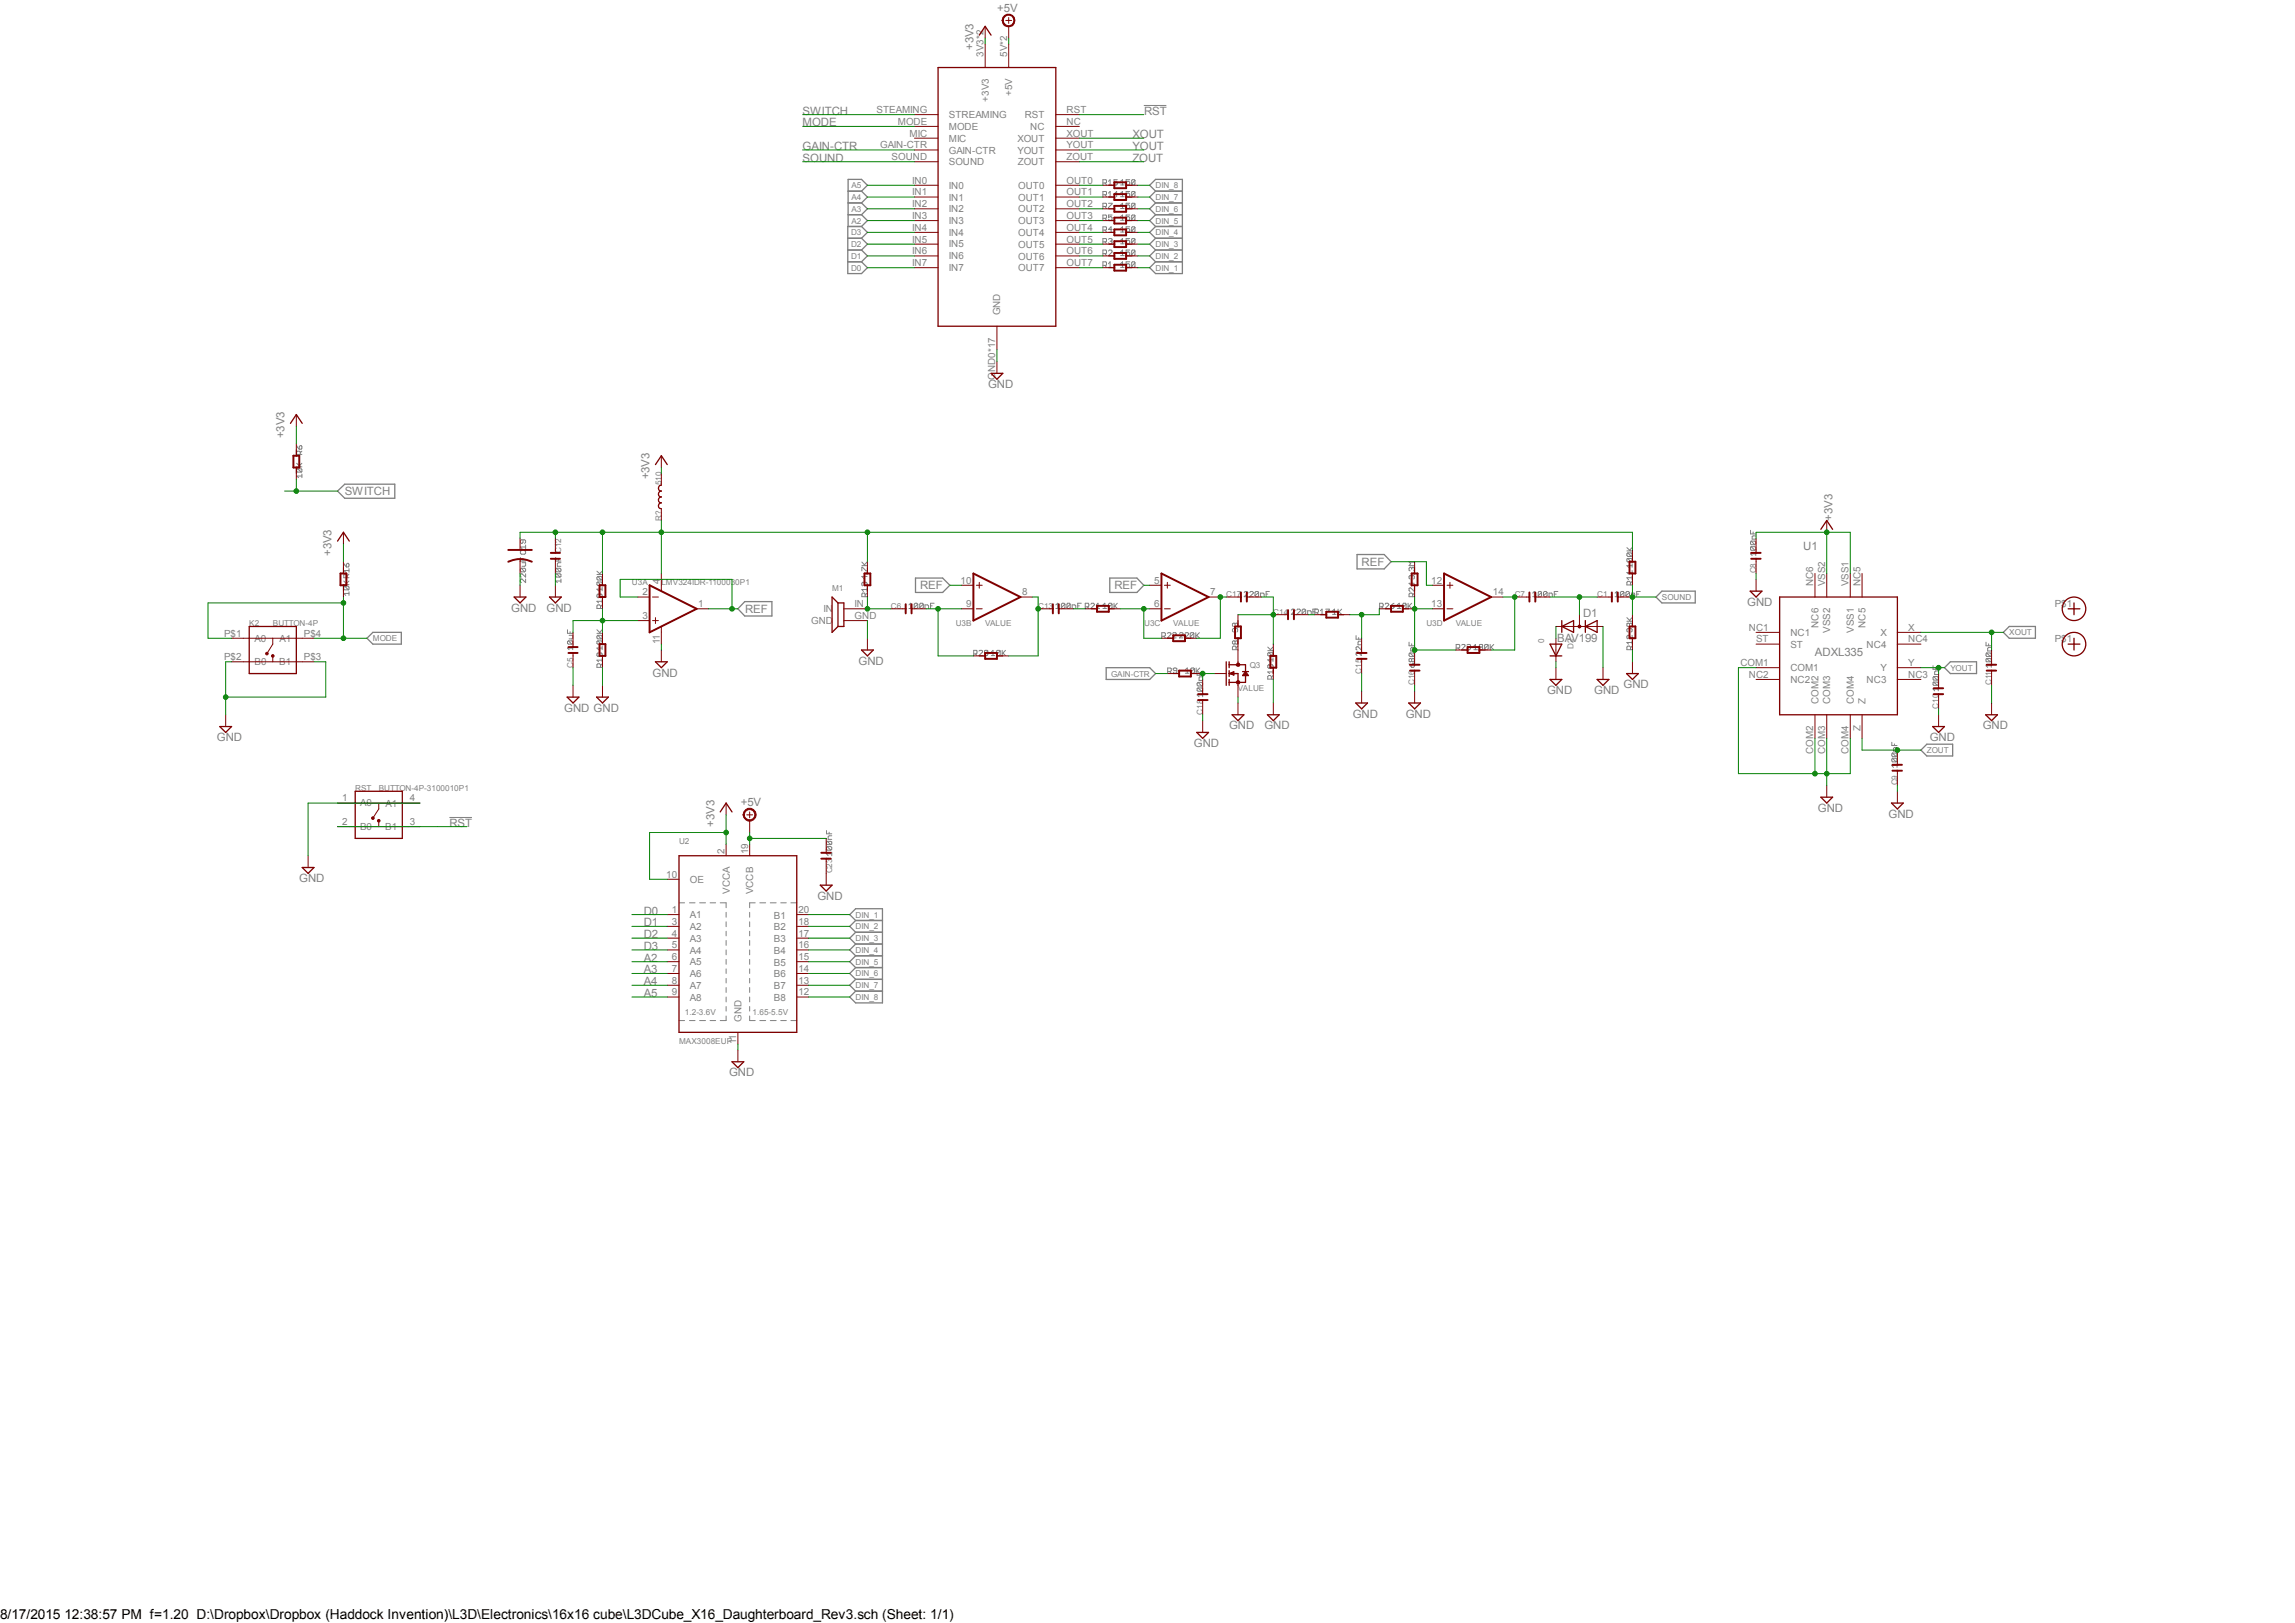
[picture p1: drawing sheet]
<svg xmlns="http://www.w3.org/2000/svg" width="594mm" height="420mm" viewBox="0 0 594 420" stroke-linecap="round" stroke-linejoin="round" font-family="sans-serif">
<defs><g id="words">
<text font-size="3.6" x="0" y="419.1">8/17/2015 12:38:57 PM f=1.20 D:\Dropbox\Dropbox (Haddock Invention)\L3D\Electronics\16x16 cube\L3DCube_X16_Daughterboard_Rev3.sch (Sheet: 1/1)</text>
<g font-size="3" fill="#808080">
<text x="258.1" y="3">+5V</text>
<text x="252" y="12.9" transform="rotate(-90 252 12.9)">+3V3</text>
<text x="207.8" y="29.7">SWITCH</text>
<text x="296.2" y="29.7">RST</text>
<text x="207.8" y="32.7">MODE</text>
<text x="293.1" y="35.8">XOUT</text>
<text x="207.8" y="41.9">SOUND</text>
<text x="207.8" y="38.8">GAIN-CTR</text>
<text x="293.1" y="41.9">ZOUT</text>
<text x="293.1" y="38.8">YOUT</text>
<text x="255.8" y="100.5">GND</text>
<text x="73.7" y="113.4" transform="rotate(-90 73.7 113.4)">+3V3</text>
<text x="168.1" y="124.1" transform="rotate(-90 168.1 124.1)">+3V3</text>
<text x="89.2" y="128.2">SWITCH</text>
<text x="474.4" y="134.7" transform="rotate(-90 474.4 134.7)">+3V3</text>
<text x="85.9" y="143.9" transform="rotate(-90 85.9 143.9)">+3V3</text>
<text x="466.8" y="142.4">U1</text>
<text x="352.5" y="146.4">REF</text>
<text x="238.2" y="152.5">REF</text>
<text x="288.5" y="152.5">REF</text>
<text x="132.3" y="158.4">GND</text>
<text x="141.5" y="158.4">GND</text>
<text x="192.9" y="158.7">REF</text>
<text x="409.8" y="159.8">D1</text>
<text x="452.3" y="156.8">GND</text>
<text x="403.1" y="166.3">BAV199</text>
<text x="222.2" y="172.1">GND</text>
<text x="469.8" y="169.8">ADXL335</text>
<text x="168.9" y="175.1">GND</text>
<text x="400.5" y="179.7">GND</text>
<text x="412.7" y="179.7">GND</text>
<text x="420.3" y="178.2">GND</text>
<text x="146" y="184.3">GND GND</text>
<text x="350.2" y="185.8">GND</text>
<text x="363.9" y="185.8">GND</text>
<text x="56.1" y="191.9">GND</text>
<text x="318.2" y="188.8">GND</text>
<text x="327.3" y="188.8">GND</text>
<text x="499.5" y="191.9">GND</text>
<text x="513.2" y="188.8">GND</text>
<text x="309" y="193.4">GND</text>
<text x="191.8" y="208.7">+5V</text>
<text x="116.3" y="214">RST</text>
<text x="184.9" y="214" transform="rotate(-90 184.9 214)">+3V3</text>
<text x="470.6" y="210.2">GND</text>
<text x="488.9" y="211.7">GND</text>
<text x="77.5" y="228.4">GND</text>
<text x="211.6" y="233">GND</text>
<text x="166.6" y="236.8">D0</text>
<text x="166.6" y="239.8">D1</text>
<text x="166.6" y="242.9">D2</text>
<text x="166.6" y="245.9">D3</text>
<text x="166.6" y="249">A2</text>
<text x="166.6" y="252">A3</text>
<text x="166.6" y="255.1">A4</text>
<text x="166.6" y="258.1">A5</text>
<text x="188.7" y="278.7">GND</text>
</g>
<g font-size="2.5" fill="#808080">
<text x="254.6" y="14.7" transform="rotate(-90 254.6 14.7)">3V3*2</text>
<text x="260.7" y="14.7" transform="rotate(-90 260.7 14.7)">5V*2</text>
<text x="226.9" y="29.3">STEAMING</text>
<text x="255.9" y="26.3" transform="rotate(-90 255.9 26.3)">+3V3</text>
<text x="262" y="24.8" transform="rotate(-90 262 24.8)">+5V</text>
<text x="276.1" y="29.3">RST</text>
<text x="232.4" y="32.3">MODE</text>
<text x="235.5" y="35.3">MIC</text>
<text x="245.6" y="33.7">MODE</text>
<text x="245.6" y="30.6">STREAMING</text>
<text x="265.3" y="30.6">RST</text>
<text x="266.7" y="33.7">NC</text>
<text x="276.1" y="32.3">NC</text>
<text x="276.1" y="35.3">XOUT</text>
<text x="227.8" y="38.4">GAIN-CTR</text>
<text x="230.8" y="41.4">SOUND</text>
<text x="245.6" y="36.7">MIC</text>
<text x="245.6" y="39.8">GAIN-CTR</text>
<text x="263.4" y="36.7">XOUT</text>
<text x="263.4" y="39.8">YOUT</text>
<text x="276.1" y="38.4">YOUT</text>
<text x="276.1" y="41.4">ZOUT</text>
<text x="236.1" y="47.5">IN0</text>
<text x="245.6" y="42.8">SOUND</text>
<text x="263.5" y="42.8">ZOUT</text>
<text x="276.1" y="47.5">OUT0</text>
<text x="236.1" y="50.6">IN1</text>
<text x="236.1" y="53.6">IN2</text>
<text x="245.6" y="48.9">IN0</text>
<text x="245.6" y="51.9">IN1</text>
<text x="263.6" y="48.9">OUT0</text>
<text x="263.6" y="51.9">OUT1</text>
<text x="276.1" y="50.6">OUT1</text>
<text x="276.1" y="53.6">OUT2</text>
<text x="236.1" y="56.7">IN3</text>
<text x="236.1" y="59.7">IN4</text>
<text x="245.6" y="55">IN2</text>
<text x="245.6" y="58">IN3</text>
<text x="263.6" y="55">OUT2</text>
<text x="263.6" y="58">OUT3</text>
<text x="276.1" y="56.7">OUT3</text>
<text x="276.1" y="59.7">OUT4</text>
<text x="236.1" y="62.8">IN5</text>
<text x="236.1" y="65.8">IN6</text>
<text x="245.6" y="61">IN4</text>
<text x="245.6" y="64.1">IN5</text>
<text x="263.6" y="61.1">OUT4</text>
<text x="263.6" y="64.1">OUT5</text>
<text x="276.1" y="62.8">OUT5</text>
<text x="276.1" y="65.8">OUT6</text>
<text x="236.1" y="68.9">IN7</text>
<text x="245.6" y="67.1">IN6</text>
<text x="245.6" y="70.1">IN7</text>
<text x="263.6" y="67.2">OUT6</text>
<text x="263.6" y="70.2">OUT7</text>
<text x="276.1" y="68.9">OUT7</text>
<text x="258.9" y="81.7" transform="rotate(-90 258.9 81.7)">GND</text>
<text x="257.6" y="98.3" transform="rotate(-90 257.6 98.3)">GND0*17</text>
<text x="166.3" y="154.1">2</text>
<text x="170.8" y="151.1" transform="rotate(-90 170.8 151.1)">4</text>
<text x="248.7" y="151.1">10</text>
<text x="264.6" y="154.1">8</text>
<text x="298.8" y="151.1">5</text>
<text x="313.3" y="154.1">7</text>
<text x="370.5" y="151.1">12</text>
<text x="386.4" y="154.1">14</text>
<text x="469.4" y="151.8" transform="rotate(-90 469.4 151.8)">NC6</text>
<text x="472.4" y="151.8" transform="rotate(-90 472.4 151.8)">VSS2</text>
<text x="478.5" y="151.8" transform="rotate(-90 478.5 151.8)">VSS1</text>
<text x="481.6" y="151.8" transform="rotate(-90 481.6 151.8)">NC5</text>
<text x="166.3" y="160.2">3</text>
<text x="180.8" y="157.2">1</text>
<text x="210" y="161.6">GND</text>
<text x="213.2" y="158.5">IN</text>
<text x="221.2" y="157.2">IN</text>
<text x="221.2" y="160.2">GND</text>
<text x="250.1" y="157.2">9</text>
<text x="298.8" y="157.2">6</text>
<text x="370.5" y="157.2">13</text>
<text x="531.9" y="157.2">P$1</text>
<text x="58" y="164.8">P$1</text>
<text x="65.9" y="166.2">A0</text>
<text x="72.4" y="166.2">A1</text>
<text x="78.7" y="164.8">P$4</text>
<text x="170.8" y="166.8" transform="rotate(-90 170.8 166.8)">11</text>
<text x="452.7" y="163.3">NC1</text>
<text x="454.6" y="166.3">ST</text>
<text x="463.5" y="164.6">NC1</text>
<text x="463.5" y="167.7">ST</text>
<text x="470.7" y="162.5" transform="rotate(-90 470.7 162.5)">NC6</text>
<text x="473.8" y="163.8" transform="rotate(-90 473.8 163.8)">VSS2</text>
<text x="479.9" y="163.8" transform="rotate(-90 479.9 163.8)">VSS1</text>
<text x="482.9" y="162.5" transform="rotate(-90 482.9 162.5)">NC5</text>
<text x="483.2" y="167.7">NC4</text>
<text x="486.7" y="164.6">X</text>
<text x="493.9" y="163.3">X</text>
<text x="493.9" y="166.3">NC4</text>
<text x="531.9" y="166.3">P$1</text>
<text x="58" y="170.9">P$2</text>
<text x="65.9" y="172.3">B0</text>
<text x="72.3" y="172.3">B1</text>
<text x="78.7" y="170.9">P$3</text>
<text x="450.5" y="172.4">COM1</text>
<text x="463.5" y="173.8">COM1</text>
<text x="486.7" y="173.8">Y</text>
<text x="493.9" y="172.4">Y</text>
<text x="452.7" y="175.5">NC2</text>
<text x="463.5" y="176.8">NC2</text>
<text x="483.2" y="176.8">NC3</text>
<text x="493.9" y="175.5">NC3</text>
<text x="470.7" y="182.2" transform="rotate(-90 470.7 182.2)">COM2</text>
<text x="473.8" y="182.2" transform="rotate(-90 473.8 182.2)">COM3</text>
<text x="479.9" y="182.2" transform="rotate(-90 479.9 182.2)">COM4</text>
<text x="482.9" y="182.2" transform="rotate(-90 482.9 182.2)">Z</text>
<text x="481.6" y="189.4" transform="rotate(-90 481.6 189.4)">Z</text>
<text x="469.4" y="195.2" transform="rotate(-90 469.4 195.2)">COM2</text>
<text x="472.4" y="195.2" transform="rotate(-90 472.4 195.2)">COM3</text>
<text x="478.5" y="195.2" transform="rotate(-90 478.5 195.2)">COM4</text>
<text x="88.6" y="207.5">1</text>
<text x="93.2" y="208.7">A0</text>
<text x="99.8" y="208.8">A1</text>
<text x="106.1" y="207.5">4</text>
<text x="88.6" y="213.6">2</text>
<text x="93.2" y="214.8">B0</text>
<text x="99.7" y="214.9">B1</text>
<text x="106.1" y="213.6">3</text>
<text x="187.5" y="221.1" transform="rotate(-90 187.5 221.1)">2</text>
<text x="193.6" y="221.1" transform="rotate(-90 193.6 221.1)">19</text>
<text x="172.5" y="227.2">10</text>
<text x="178.6" y="228.6">OE</text>
<text x="188.9" y="231.4" transform="rotate(-90 188.9 231.4)">VCCA</text>
<text x="195" y="231.4" transform="rotate(-90 195 231.4)">VCCB</text>
<text x="173.9" y="236.3">1</text>
<text x="173.9" y="239.4">3</text>
<text x="178.6" y="237.7">A1</text>
<text x="200.3" y="237.8">B1</text>
<text x="206.7" y="236.3">20</text>
<text x="206.7" y="239.4">18</text>
<text x="173.9" y="242.4">4</text>
<text x="173.9" y="245.5">5</text>
<text x="178.6" y="240.7">A2</text>
<text x="178.6" y="243.8">A3</text>
<text x="200.3" y="240.8">B2</text>
<text x="200.3" y="243.9">B3</text>
<text x="206.7" y="242.4">17</text>
<text x="206.7" y="245.5">16</text>
<text x="173.9" y="248.5">6</text>
<text x="173.9" y="251.6">7</text>
<text x="178.6" y="246.8">A4</text>
<text x="178.6" y="249.9">A5</text>
<text x="200.3" y="246.9">B4</text>
<text x="200.3" y="250">B5</text>
<text x="206.7" y="248.5">15</text>
<text x="206.7" y="251.6">14</text>
<text x="173.9" y="254.6">8</text>
<text x="173.9" y="257.7">9</text>
<text x="178.6" y="252.9">A6</text>
<text x="178.6" y="256">A7</text>
<text x="200.3" y="253">B6</text>
<text x="200.3" y="256">B7</text>
<text x="206.7" y="254.6">13</text>
<text x="206.7" y="257.7">12</text>
<text x="178.6" y="259">A8</text>
<text x="200.3" y="259">B8</text>
<text x="191.9" y="264.5" transform="rotate(-90 191.9 264.5)">GND</text>
<text x="190.6" y="270.4" transform="rotate(-90 190.6 270.4)">11</text>
</g>
<g font-size="2.1" fill="#808080">
<text x="220.4" y="51.8">A4</text>
<text x="220.4" y="48.7">A5</text>
<text x="299.1" y="51.8">DIN_7</text>
<text x="299.1" y="48.7">DIN_8</text>
<text x="220.4" y="57.9">A2</text>
<text x="220.4" y="54.8">A3</text>
<text x="299.1" y="57.9">DIN_5</text>
<text x="299.1" y="54.8">DIN_6</text>
<text x="220.3" y="64">D2</text>
<text x="220.3" y="60.9">D3</text>
<text x="299.1" y="64">DIN_3</text>
<text x="299.1" y="60.9">DIN_4</text>
<text x="220.3" y="70.1">D0</text>
<text x="220.3" y="67">D1</text>
<text x="299.1" y="70.1">DIN_1</text>
<text x="299.1" y="67">DIN_2</text>
<text x="171.2" y="125.6" transform="rotate(-90 171.2 125.6)">510</text>
<text x="171.2" y="134.7" transform="rotate(-90 171.2 134.7)">R?</text>
<text x="145.3" y="143.2" transform="rotate(-90 145.3 143.2)">C12</text>
<text x="454.6" y="148.5" transform="rotate(-90 454.6 148.5)">C8</text>
<text x="163.6" y="151.5">U3A</text>
<text x="171.2" y="151.5">LMV324IDR-1100030P1</text>
<text x="215.4" y="153">M1</text>
<text x="317.4" y="154.6">C17</text>
<text x="392.1" y="154.6">C7</text>
<text x="413.4" y="154.6">C1</text>
<text x="430.2" y="155.3">SOUND</text>
<text x="230.6" y="157.6">C6</text>
<text x="268.7" y="157.6">C13</text>
<text x="329.6" y="159.1">C14</text>
<text x="64.5" y="162.2">K2</text>
<text x="70.6" y="162.2">BUTTON-4P</text>
<text x="96.5" y="166">MODE</text>
<text x="247.4" y="162.2">U3B</text>
<text x="255" y="162.2">VALUE</text>
<text x="296.2" y="162.2">U3C</text>
<text x="303.7" y="162.2">VALUE</text>
<text x="369.2" y="162.2">U3D</text>
<text x="376.9" y="162.2">VALUE</text>
<text x="399.7" y="166.4" transform="rotate(-90 399.7 166.4)">0</text>
<text x="407.3" y="167.9" transform="rotate(-90 407.3 167.9)">D2</text>
<text x="520.1" y="164.5">XOUT</text>
<text x="148.3" y="172.8" transform="rotate(-90 148.3 172.8)">C5</text>
<text x="323.5" y="172.8">Q3</text>
<text x="504.9" y="173.6">YOUT</text>
<text x="287.6" y="175.1">GAIN-CTR</text>
<text x="320.5" y="178.9">VALUE</text>
<text x="352.5" y="174.4" transform="rotate(-90 352.5 174.4)">C15</text>
<text x="366.2" y="177.4" transform="rotate(-90 366.2 177.4)">C16</text>
<text x="515.5" y="177.4" transform="rotate(-90 515.5 177.4)">C11</text>
<text x="311.3" y="185" transform="rotate(-90 311.3 185)">C18</text>
<text x="501.8" y="183.5" transform="rotate(-90 501.8 183.5)">C10</text>
<text x="498.8" y="194.9">ZOUT</text>
<text x="491.2" y="203.3" transform="rotate(-90 491.2 203.3)">C9</text>
<text x="91.9" y="204.9">RST</text>
<text x="98" y="204.9">BUTTON-4P-3100010P1</text>
<text x="175.8" y="218.6">U2</text>
<text x="215.4" y="226.1" transform="rotate(-90 215.4 226.1)">C23</text>
<text x="221.5" y="237.5">DIN_1</text>
<text x="221.5" y="240.6">DIN_2</text>
<text x="221.5" y="243.6">DIN_3</text>
<text x="221.5" y="246.7">DIN_4</text>
<text x="221.5" y="249.7">DIN_5</text>
<text x="221.5" y="252.8">DIN_6</text>
<text x="221.5" y="255.8">DIN_7</text>
<text x="177.3" y="262.7">1.2-3.6V</text>
<text x="194.8" y="262.7">1.65-5.5V</text>
<text x="221.5" y="258.9">DIN_8</text>
<text x="175.8" y="270.3">MAX3008EUP</text>
</g>
</g></defs>
<g fill="none" stroke="#808080" stroke-width=".26">
<path d="M296.1 27.3h5.8M285.5 59.6h.8l.1-.7-.1-.2h-.8v1.4M285.5 56.5h.8l.1-.7-.1-.1h-.8v1.3M285.5 53.5h.8l.1-.7-.1-.2h-.8v1.4M285.5 50.4h.8l.1-.7-.1-.1h-.8v1.3M285.5 47.4h.8l.1-.7-.1-.2h-.8v1.4M286 59.6l.4 .5M286 56.5l.4 .5M286 53.5l.4 .5M286 50.4l.4 .5M286 47.4l.4 .5M286.9 52.6h1l-1 1.1v.3"/>
<path d="M286.9 50.9h1M286.9 47.9h1M286.9 46.9l.5-.4v1.4M286.9 50l.5-.4v1.3M287.9 55.7h-1v.6l.5-.2 .5 .2v.5l-.3 .2h-.4l-.3-.2M287.9 59.4h-1l.7-.7v1.4M289.2 46.5h-.8v.7l.4-.3h.3l.1 .3-.1 .7h-.6l-.1-.3M289.2 50.2h-.8l.7-.6v1.3M290.1 46.9l.5-.4v1.4M290.1 50l.5-.4v1.3M290.1 53l.5-.4v1.4M290.1 56.1l.5-.4v1.3"/>
<path d="M290.1 59.1l.5-.4v1.4M290.1 57h.9M290.1 54h.9M290.1 50.9h.9M290.1 47.9h.9M292.4 46.5h-.9v.7l.4-.3 .5 .3v.4l-.2 .3h-.4l-.3-.3M292.4 49.6h-.9v.6l.4-.2 .5 .2v.5l-.2 .2h-.4l-.3-.2M292.4 52.6h-.9v.7l.4-.3 .5 .3v.4l-.2 .3h-.4l-.3-.3M292.4 55.7h-.9v.6l.4-.2 .5 .2v.5l-.2 .2h-.4l-.3-.2M292.4 58.7h-.9v.7l.4-.3 .5 .3v.4l-.2 .3h-.4l-.3-.3M293.8 46.7l-.2-.2-.7 .2v.9M293.8 49.7l-.2-.1-.7 .1v1"/>
<path d="M293.8 52.8l-.2-.2-.7 .2v.9M293.8 55.8l-.2-.1-.7 .1v1M293.8 58.9l-.2-.2-.7 .2v.9M293.8 46.7v.9l-.2 .3h-.5l-.2-.3M293.8 49.7v1l-.2 .2h-.5l-.2-.2M293.8 52.8v.9l-.2 .3h-.5l-.2-.3M293.8 55.8v1l-.2 .2h-.5l-.2-.2M293.8 58.9v.9l-.2 .3h-.5l-.2-.3M293.8 58.9l-.9 .9M293.8 55.8l-.9 1M293.8 52.8l-.9 .9M293.8 49.7l-.9 1"/>
<path d="M293.8 46.7l-.9 .9M285.5 68.7h.8l.1-.2-.1-.7h-.8v1.4M285.5 65.7h.8l.1-.2-.1-.8h-.8v1.5M285.5 62.6h.8l.1-.7-.1-.1h-.8v1.3M286 68.7l.4 .5M286 65.7l.4 .5M286 62.6l.4 .5M286.9 61.9l.3-.1 .7 .1-.3 .5M286.9 65l.3-.3h.4l.3 .3v.2l-1 1h1M286.9 69.2h1M286.9 68.3l.5-.5v1.4M287.4 62.4h.2"/>
<path d="M287.6 62.4l.3 .2-.3 .5h-.4l-.3-.2M290.1 68.3l.5-.5v1.4M290.1 62.2l.5-.4v1.3M290.1 65.2l.5-.5v1.5M290.1 69.2h.9M290.1 66.2h.9M290.1 63.1h.9M290.1 60.1h.9M292.4 64.7h-.9v.8l.4-.3 .5 .3v.4l-.2 .3h-.4l-.3-.3M292.4 67.8h-.9v.7l.4-.2 .5 .2v.5l-.2 .2h-.4l-.3-.2M292.4 61.8h-.9v.6l.4-.2 .5 .2v.5l-.2 .2h-.4l-.3-.2M293.8 68v1l-.2 .2h-.5l-.2-.2"/>
<path d="M293.8 68l-.2-.2h-.5l-.2 .2v1M293.8 61.9l-.2-.1-.7 .1v1M293.8 65l-.2-.3h-.5l-.2 .3v.9M293.8 61.9v1l-.2 .2h-.5l-.2-.2M293.8 65v.9l-.2 .3h-.5l-.2-.3M293.8 68l-.9 1M293.8 65l-.9 .9M293.8 61.9l-.9 1M76.8 119.9l.9 1M76.8 115.4l.7 .9M77.5 115.6l.5-.2 .1 .2-.1 .7h-.5zM77.7 117.6v-.6l-.2-.2-.7 .2v.6h1.3"/>
<path d="M78.1 119.9l-.6 .7M78.1 116.8l-.4 .4M76.8 120.9h1.3M77 121.4h1l.1 .1-.1 .7M77 121.4l-.2 .1v.5l.2 .2h1M77 121.4l1 .8M78.1 123.2h-1.3l.5 .5M78.1 122.7v1M135.4 139.7v.7l-.3 .3-.4-.3v-.4l.3-.3h.8l.3 .3v.4l-.3 .3M453.1 137.3v.9h1.4M453.8 137.7v.5M454.5 138.7l-.9 .2v.7h.9"/>
<path d="M89 151.3h1.3M89 150.4l.9 .9M89 145.8l.7 1M89.2 151.8h1l.1 .2-.1 .7M89.2 151.8l-.2 .2v.5l.2 .2h1M89.2 151.8l1 .9M89.7 146.1l.5-.3 .1 .3-.1 .7h-.5zM89.9 149.6v-.7l-.2-.3h-.5l-.2 .3v.7h1.3M90.3 153.6h-1.3l.5 .5M90.3 147.2v.9M90.3 153.2v.9M90.3 150.4l-.6 .7"/>
<path d="M90.3 148.6l-.4 .5M90.3 147.7h-1.3l.5 .4M134.7 144.3v.9h1.4M135 147.1l-.3 .3v.4l.3 .2h.8M135 147.1h.8l.3 .3v.4l-.3 .2M135 142.5l-.3 .3v.4l.3 .3h.8l.3-.3v-.4l-.3-.3M135 147.1l.8 .9M135.1 145.7h1v.7l-1 .2M135.4 144.7v.5M136.1 148.5v.9l-1-.9-.4 .2v.5l.3 .2M136.1 141.1v.9M136.1 149.9v.9l-1-.9-.4 .3v.4l.3 .2"/>
<path d="M136.1 141.6h-1.4l.4 .4M143.8 144.3v.9h1.4M144.1 148.5l1.1 .2v.5l-.3 .2M144.1 147.1h.8l.3 .3v.4l-.3 .2M144.1 148.5l-.3 .2v.5l1.1 .2M144.1 147.1l-.3 .3v.4l.3 .2h.8M144.1 148.5l.8 .9M144.1 147.1l.8 .9M144.5 144.7v.5M145.2 150.4h-1.4l.5 .4M145.2 149.9v.9M145.2 145.7h-.7l-.2 .2v.7h.9"/>
<path d="M154.5 148.7h1.4M154.5 147.9l.9 .8M154.8 149.2h.8l.3 .3v.4l-.3 .3M154.8 150.7l1.1 .1v.5l-.3 .3M154.8 150.7l-.3 .1v.5l.3 .3h.8M154.8 149.2l-.3 .3v.4l.3 .3h.8M154.8 150.7l.8 .9M154.8 149.2l.8 1M155.2 154.1l-.3-.3-.4 .3v.4l.3 .2 .4-.2M155.2 154.1l.2-.3 .5 .3v.4l-.3 .2-.4-.2M155.2 154.1v.4M155.4 157.5v-.7l-.2-.2h-.4l-.3 .2v.7h1.4"/>
<path d="M155.9 152.5h-1.4l.4 .5M155.9 152v1M155.9 155.2v.9M155.9 147.9l-.7 .6M155.9 156.6l-.5 .5M155.9 155.7h-1.4l.4 .4M223.1 146.4h1.4M223.1 147.8v-.9l1.1 .9h.3M223.1 145.5l.8 .9M223.8 149v.9l-.7-.7h1.4M223.8 151v.3M223.8 151l.1-.3 .6 .3v.4l-.3 .3"/>
<path d="M223.8 151l-.5-.3-.2 .3 .2 .7M223.9 154.5l-.1-1h-.5l-.2 1h1.4M224.2 148.3h.3v.2h-.3zM224.5 152.2v.9M224.5 145.5l-.7 .7M224.5 153.5l-.6 .6M224.5 152.6h-1.4l.4 .5M235.3 156.6l.4-.4v1.3M235.3 157.5h.8M237.6 156.4v.9l-.3 .2h-.4l-.3-.2M237.6 156.4l-.3-.2h-.4l-.3 .2v.9M237.6 156.4l-1 .9"/>
<path d="M239 156.4v.9l-.2 .2h-.5l-.2-.2M239 156.4l-.2-.2h-.5l-.2 1.1M239 156.4l-.9 .9M239.4 157.5v-.9h.7l.3 .2v.7M240.9 156.8h.4M241.8 156.2h-.9v1.3M273.3 157.5h.9M273.3 156.6l.5-.4v1.3M275.7 156.4v.9l-.3 .2h-.4l-.3-.2M275.7 156.4l-.3-.2h-.4l-.3 .2v.9M275.7 156.4l-1 .9M277 156.4l-.1 1.1h-.5l-.2-.2"/>
<path d="M277 156.4l-.1-.2h-.5l-.2 1.1M277 156.4l-.8 .9M277.5 157.5v-.9h.7l.3 .2v.7M279 156.8h.4M279.9 156.2h-.9v1.3M280.9 157.1h.8l.2-.3-.2-.6h-.8v1.3M281.4 157.1l.5 .4M282.4 156.4l.2-.2h.4l.3 .2-.9 1.1h.9M283.8 157.5h.8M283.8 156.6l.4-.4v1.3M285.5 157.5h.9M285.5 156.6l.5-.4v1.3"/>
<path d="M287.9 156.4v.9l-.3 .2h-.4l-.3-.2M287.9 156.4l-.3-.2h-.4l-.3 .2v.9M287.9 156.4l-1 .9M288.4 156.2v1.3M288.5 156.8l.7 .7M289.2 156.2l-.8 .9M322.1 153.4l.2-.3h.4l.3 .3-.9 1.1h.9M323.5 153.4l.3-.3h.4l.2 .3-.9 1.1h.9M325.8 153.4l-.2 1.1h-.5l-.2-.3M325.8 153.4l-.2-.3h-.5l-.2 .3v.8M325.8 153.4l-.9 .8M326.3 154.5v-1h.7l.2 .3v.7"/>
<path d="M327.7 153.8h.5M328.6 153.1h-.9v1.4M334.3 157.9l.2-.2h.4l.3 .2-.9 1.1h.9M335.7 157.9l.2-.2h.5l.2 .2-.9 1.1h.9M338 157.9v.9l-.3 .2h-.4l-.2-.2M338 157.9l-.3-.2h-.4l-.2 .2v.9M338 157.9l-.9 .9M338.5 159v-.9h.7l.2 .3v.6M339.9 158.4h.5M340.4 158.6h.6l.3-.2v-.5l-.3-.2h-1.1v1.3M340.4 157.7v1.3M340.9 158.6l.4 .4"/>
<path d="M341.8 159h.9M341.8 158.1l.4-.4v1.3M343.2 157.7h.9v.2l-.9 .9v.2M344.9 159h1M344.9 158.1l.5-.4v1.3M346.4 157.7v1.3M346.5 158.4l.8 .6M347.3 157.7l-.9 .9M357.1 157.1h.7l.3-.3v-.4l-.3-.2h-.7v1.3M357.6 157.1l.5 .4M358.6 156.4l.1-.2h.5l.3 .2-.9 1.1h.9M359.9 156.8h.7l.2 .5-.2 .2h-.4l-.3-.2z"/>
<path d="M360.8 156.2l-.9 .6M361.7 157.5h.9M361.7 156.6l.5-.4v1.3M364 156.4l-.2 1.1h-.5l-.2-.2M364 156.4l-.2-.2h-.5l-.2 1.1M364 156.4l-.9 .9M364.5 156.2v1.3M364.7 156.8l.7 .7M365.4 147.1l-.2-.2-.5 .2v.5l.3 .2M365.4 147.1l.5-.2 .2 .2-.2 .7M365.4 149.2l-.2-.2-.5 .2v.4l.3 .3M365.4 149.2l.5-.2 .2 .2-.2 .7"/>
<path d="M365.4 147.1v.3M365.4 149.2v.3M365.4 150.7v1l-.7-.7h1.4M365.4 156.2l-.9 .9M365.7 154.5v-.7l-.3-.3h-.4l-.3 .3v.7h1.4M365.9 148.3h.2v.2h-.2zM366.1 145.5h-1.4l.5 .4-.5 .5h1.4M366.1 152.2v.9l-.9-.9-.5 .2v.5l.3 .2M366.1 153.5l-.4 .6M396.7 153.5l.5-.4v1.4M396.7 154.5h1M399 153.4l-.1 1.1h-.5l-.2-.3"/>
<path d="M399 153.4l-.1-.3h-.5l-.2 1.1M399 153.4l-.8 .8M400.5 153.4v.8l-.3 .3h-.4l-.3-.3M400.5 153.4l-.3-.3h-.4l-.3 .3v.8M400.5 153.4l-1 .8M401 154.5v-1h.7l.1 1M402.3 153.8h.5M403.3 153.1h-1v1.4M418.1 154.5h.9M418.1 153.5l.4-.4v1.4M420.4 153.4l-.2 1.1h-.5l-.3-.3M420.4 153.4l-.2-.3h-.5l-.3 .3v.8"/>
<path d="M420.4 153.4l-1 .8M421.1 142.6h1.4M421.1 141.8l1 .8M421.1 159.9l1 .9M421.4 143.1h.8l.3 .3v.4l-.3 .3M421.4 144.6l1.1 .1v.5l-.3 .3M421.4 144.6l-.3 .1v.5l.3 .3h.8M421.4 143.1l-.3 .3v.4l.3 .3h.8M421.4 144.6l.8 .9M421.4 143.1l.8 1M421.8 153.4v.8l-.2 .3h-.5l-.2-.3M421.8 153.4l-.2-.3h-.5l-.2 .3v.8"/>
<path d="M421.8 153.4l-.9 .8M422.1 151.4v-.7l-.3-.2h-.4l-.3 .2v.7h1.4M422.3 154.5v-1h.7l.2 1M422.5 146.4h-1.4l.5 .5M422.5 145.9v1M422.5 147.7v.9M422.5 149.1v1M422.5 141.8l-.7 .7M422.5 159.9l-.7 .7M422.5 150.5l-.4 .5M422.5 149.6h-1.4l.5 .5M422.5 148.2h-1.4l.5 .4"/>
<path d="M423.7 153.8h.5M424.6 153.1h-.9v1.4M453.3 140.1h.9l.3 .2v.5l-.3 .2M453.3 141.5h.9l.3 .2v.5l-.3 .3M453.3 141.5l-.2 .2 .2 .8h.9M453.3 140.1l-.2 .2 .2 .7h.9M453.3 141.5l.9 1M453.3 140.1l.9 .9M454.5 143.4h-1.4l.5 .4M454.5 142.9v.9M146.9 163v1h1.4M147.2 165.9l-.3 .2v.5l1.1 .2"/>
<path d="M147.2 165.9l1.1 .2v.5l-.3 .2M147.2 165.9l.8 .9M147.3 164.5h1v.6l-.3 .3h-.7M147.6 163.5v.5M148.3 167.8h-1.4l.4 .4M148.3 167.3v.9M154.5 164h1.4M154.5 163l.9 1M154.8 164.5h.8l.3 .2v.4l-.3 .3M154.8 165.9l1.1 .2v.5l-.3 .2M154.8 164.5l-.3 .2v.4l.3 .3h.8M154.8 165.9l-.3 .2v.5l1.1 .2"/>
<path d="M154.8 165.9l.8 .9M154.8 164.5l.8 .9M155.2 169v.7l-.3 .3-.4-.3v-.4l.3-.3h.8l.3 .3v.4l-.3 .3M155.4 172.8v-.7l-.2-.3h-.4l-.3 .3v.7h1.4M155.9 167.3v.9M155.9 170.5v.8M155.9 167.8h-1.4l.4 .4M155.9 163l-.7 .8M155.9 171.8l-.5 .5M155.9 170.9h-1.4l.4 .4M252.1 169.3h.6l.2-.3-.2-.6h-.6v1.3M252.5 169.3l.4 .4"/>
<path d="M253.4 168.5l.3-.1 .6 .1v.3l-.9 .9h.9M255.7 168.5v1l-.2 .2h-.5l-.2-.2M255.7 168.5l-.2-.1-.7 .1v1M255.7 168.5l-.9 1M256.6 168.8l.4-.4v1.3M256.6 169.7h.9M258.9 168.5v1l-.2 .2h-.5l-.2-.2M258.9 168.5l-.2-.1-.7 .1v1M258.9 168.5l-.9 1M259.4 168.4v1.3M259.6 169l.7 .7M260.3 168.4l-.9 .9"/>
<path d="M300.7 164.7h.7l.3-.2v-.5l-1-.2v1.3M301.2 164.7l.5 .4M302.2 164l.2-.2 .7 .2v.2l-.9 .9h.9M302.3 173.9h.6l.3-.3v-.5l-.9-.2v1.4M302.8 173.9l.4 .4M303.5 164l.3-.2 .7 .2v.2l-1 .9h1M304.6 173.6h-.6l-.3-.2v-.3l.3-.2 .6 .2v.9l-.2 .3h-.4l-.3-.3M305.3 164l.3-.2 .6 .2v.2l-.9 .9h.9M306.7 164l.3-.2 .7 .2v.2l-1 .9h1M306.8 173.4l.5-.5v1.4M306.8 174.3h1M309 164v.9l-.1 .2h-.5l-.3-.2"/>
<path d="M309 164l-.1-.2-.8 .2v.9M309 164l-.9 .9M309.2 173.1v.9l-.3 .3h-.4l-.2-.3M309.2 173.1l-.3-.2-.6 .2v.9M309.2 173.1l-.9 .9M309.5 163.8v1.3M309.6 172.9v1.4M309.8 164.5l.7 .6M309.9 173.6l.7 .7v.5M309.9 173.9v.9h1.4M310.1 176.7h1l.2 .2v.4l-.2 .3M310.1 178.1h1l.2 .2v.5l-.2 .1"/>
<path d="M310.1 178.1l-.2 .2v.5l.2 .1h1M310.1 176.7l-.2 .2v.4l.2 .3h1M310.1 178.1l1 .8M310.1 176.7l1 .9M310.5 163.8l-1 .9M310.6 172.9l-1 1M311.3 179.9h-1.4l.5 .5M311.3 179.5v.9M311.3 175.2h-.7l-.2 .3v.6h.9M319.7 162.9l-.2-.2-.5 .2v.5l.3 .2M319.7 162.9l.5-.2 .2 .2-.2 .7M319.7 161.5l-.2-.2-.5 .2v.5l.3 .2"/>
<path d="M319.7 161.5l.3-.2 .4 .2-.2 .7M319.7 166.1l-.2-.2-.5 .2v.5l.3 .2 .4-.2M319.7 166.1l.3-.2 .4 .2-.2 .7-.5-.2M319.7 161.5v.3M319.7 162.9v.3M319.7 166.1v.5M320 168.2v-.7l-.3-.2h-.4l-.3 .2v.7h1.4M320.4 167.3l-.4 .5M328.2 168.4h1.3M328.2 167.5l.9 .9M328.4 169h1l.1 .1-.1 .7M328.4 172.1h1l.1 .2-.1 .7"/>
<path d="M328.4 169l-.2 .1v.5l.2 .2h1M328.4 172.1l-.2 .2v.5l.2 .2h1M328.4 169l1 .8M328.4 172.1l1 .9M329.1 175.8v-.7l-.3-.2h-.4l-.2 .2v.7h1.3M329.5 170.8h-1.3l.5 .4M329.5 170.3v.9M329.5 173.5v.9M329.5 167.5l-.7 .7M329.5 174.9l-.4 .5M329.5 173.9h-1.3l.5 .5M351 164.5v1h1.4"/>
<path d="M351.7 165.1v.4M352.4 167.4v.9l-.9-.9-.5 .2v.5l.3 .2M352.4 168.8v.9l-.9-.9-.5 .2v.5l.3 .2M352.4 166h-.7l-.2 .2v.7h.9M364.7 166.2v1h1.4M364.7 171.8l.7 1M365 169l-.3 .3v.4l.3 .3h.9M365 169h.9l.2 .3-.2 .7M365 169l.9 1M365.4 170.6l-.2-.1-.5 .1v.6l.3 .1 .4-.1M365.4 170.6l.3-.1 .4 .1-.2 .7-.5-.1M365.4 166.7v.5"/>
<path d="M365.4 170.6v.6M365.4 172.1l.5-.3 .2 .3-.2 .7h-.5zM366.1 168.5l-.2-.9h-.5l-.2 .3v.6h1.4M376.9 167.8h.7l.3-.3v-.5l-1-.2v1.4M377.4 167.8l.5 .4M378.4 167l.1-.2 .7 .2v.3l-.8 .9h.8M379.7 167l.3-.2 .7 .2-.3 .5M380.2 167.5h.2M380.4 167.5l.3 .3-.3 .4h-.4l-.3-.3M381.5 167.3l.4-.5v1.4M381.5 168.2h.9M383.1 167.5l-.2 .3 .2 .4h.5l.2-.3-.2-.4"/>
<path d="M383.1 167.5l-.2-.2 .2-.5 .7 .2-.2 .5M383.1 167.5h.5M385.2 167v.9l-.2 .3h-.4l-.3-.3M385.2 167l-.2-.2-.7 .2v.9M385.2 167l-.9 .9M385.7 166.8v1.4M385.9 167.5l.8 .7M386.7 166.8l-1 1M421.1 160.8h1.4M421.8 161.5l.3-.2 .4 .2v.5l-.3 .2M421.8 162.9l.3-.2 .4 .2v.5l-.3 .2M421.8 161.5l-.2-.2-.5 .2v.5l.3 .2"/>
<path d="M421.8 162.9l-.2-.2-.5 .2v.5l.3 .2M421.8 161.5v.3M421.8 162.9v.3M422.1 168.2v-.7l-.3-.2h-.4l-.3 .2v.7h1.4M422.5 164.5v.9l-.9-.9-.5 .2v.4l.3 .3M422.5 165.9v.9M422.5 167.3l-.4 .5M422.5 166.3h-1.4l.5 .5M500.4 172.3v1h1.3M500.5 175.1h1l.2 .3v.4l-.2 .3M500.5 176.6h1l.2 .1v.5l-.2 .2M500.5 176.6l-.1 .1 .1 .7h1"/>
<path d="M500.5 175.1l-.1 .3 .1 .7h1M500.5 176.6l1 .8M500.5 175.1l1 1M501.1 172.8v.5M501.7 178.4h-1.3l.4 .5M501.7 177.9v1M501.7 173.7h-.6l-.3 .2v.7h.9M514.1 166.2v1h1.4M514.3 169h.9l.3 .3v.4l-.3 .3M514.3 170.5h.9l.3 .1v.6l-.3 .1M514.3 170.5l-.2 .1 .2 .7h.9M514.3 169l-.2 .3 .2 .7h.9"/>
<path d="M514.3 170.5l.9 .8M514.3 169l.9 1M514.8 166.7v.5M515.5 172.3h-1.4l.4 .5M515.5 171.8v1M515.5 167.6h-.7l-.3 .3v.6h1M489.7 192.2v.8h1.4M489.9 194.9h.9l.3 .3v.4l-.3 .3M489.9 196.3h.9l.3 .3v.4l-.3 .2M489.9 196.3l-.2 .3 .2 .6h.9M489.9 194.9l-.2 .3 .2 .7h.9M489.9 196.3l.9 .9"/>
<path d="M489.9 194.9l.9 1M490.4 192.6v.4M491.1 198.2h-1.4l.4 .5M491.1 197.7v1M491.1 193.5h-.7l-.3 .3v.6h1M116.3 211.6h5.9M214 215v.9h1.3M214.1 217.8h1l.2 .2v.5l-.2 .2M214.1 219.2h1l.2 .2v.4l-.2 .3M214.1 219.2l-.1 .2 .1 .7h1M214.1 217.8l-.1 .2 .1 .7h1M214.1 219.2l1 .9"/>
<path d="M214.1 217.8l1 .9M214.6 215.4v.5M215.3 216.4h-.7l-.2 .2v.7h.9M175.8 233.7h1.4M178.5 233.7h1.4M181.1 233.7h1.5M183.8 233.7h1.5M186.4 233.7h1.6v1.3M188 236.2v1.2M188 238.6v1.3M194.1 236.2v1.2M194.1 238.6v1.3"/>
<path d="M195.5 233.7h-1.4v1.3M196.7 233.7h1.5M199.4 233.7h1.5M202.1 233.7h1.4M204.7 233.7h1.5M215.3 221h-1.3l.4 .5M215.3 220.6v.9M188 241.1v1.2M188 243.5v1.2M188 245.9v1.3M188 248.4v1.2M188 250.8v1.2"/>
<path d="M188 253.3v1.2M188 255.7v1.2M188 258.1v1.3M194.1 241.1v1.2M194.1 243.5v1.2M194.1 245.9v1.3M194.1 248.4v1.2M194.1 250.8v1.2M194.1 253.3v1.2M194.1 255.7v1.2M194.1 258.1v1.3M175.8 264.2h1.4"/>
<path d="M178.5 264.2h1.4M181.1 264.2h1.5M183.8 264.2h1.5M188 263v1.2h-1.6M188 260.6v1.1M194.1 263v1.2h1.4M194.1 260.6v1.1M196.7 264.2h1.5M199.4 264.2h1.5M202.1 264.2h1.4M204.7 264.2h1.5"/>
</g>
<g fill="none" stroke="#808080" stroke-width=".34">
<path d="M219.5 55.6h3.5M219.5 52.5h3.5M219.5 49.5h3.5M223 58.6h-3.5v12.2h3.5l1.5-1.5-1.5-1.5M223 49.5l1.5-1.5-1.5-1.6h-3.5v12.2M223 58.6l1.5 1.6-1.5 1.5M223 55.6l1.5 1.5-1.5 1.5M223 52.5l1.5 1.6-1.5 1.5M223 49.5l1.5 1.5-1.5 1.5M299.1 49.5l-1.5-1.5 1.5-1.6h7v24.4h-7l-1.5-1.5 1.5-1.5M299.1 58.6l-1.5 1.6 1.5 1.5M299.1 58.6h7"/>
<path d="M299.1 55.6l-1.5 1.5 1.5 1.5M299.1 55.6h7M299.1 52.5l-1.5 1.6 1.5 1.5M299.1 52.5h7M299.1 49.5l-1.5 1.5 1.5 1.5M299.1 49.5h7M219.5 67.8h3.5M219.5 64.7h3.5M219.5 61.7h3.5M223 64.7l1.5 1.6-1.5 1.5M223 61.7l1.5 1.5-1.5 1.5M299.1 67.8h7"/>
<path d="M299.1 64.7h7M299.1 64.7l-1.5 1.6 1.5 1.5M299.1 61.7l-1.5 1.5 1.5 1.5M299.1 61.7h7M87.4 127.1l1.8-1.8h13v3.7h-13zM192.8 155.7h7v3.8h-7l-1.8-1.9zM237 149.6h7l1.9 1.9-1.9 1.9h-7zM287.3 149.6h7l1.8 1.9-1.8 1.9h-7zM351.3 143.6h7l1.8 1.8-1.8 1.9h-7zM430.2 153h8.6v3.1h-8.6l-1.5-1.5zM95 165.2l1.5-1.5h7.4v3.1h-7.4zM286.3 172.8h11.3l1.5 1.6-1.5 1.5h-11.3z"/>
<path d="M504.9 171.3h6.7v3.1h-6.7l-1.6-1.6zM520.1 162.2h6.8v3h-6.8l-1.5-1.5zM498.8 192.7h6.7v3h-6.7l-1.6-1.5zM221.5 238.3l-1.5-1.5 1.5-1.6h6.9v24.4h-6.9l-1.5-1.5 1.5-1.5M221.5 238.3h6.9M221.5 238.3l-1.5 1.5 1.5 1.5M221.5 241.3h6.9M221.5 241.3l-1.5 1.6 1.5 1.5M221.5 244.4h6.9M221.5 244.4l-1.5 1.5 1.5 1.5M221.5 247.4h6.9M221.5 247.4l-1.5 1.6 1.5 1.5"/>
<path d="M221.5 250.5h6.9M221.5 250.5l-1.5 1.5 1.5 1.5M221.5 253.5h6.9M221.5 253.5l-1.5 1.6 1.5 1.5M221.5 256.6h6.9"/>
</g>
<g fill="none" stroke="#800000" stroke-width=".51">
<path d="M75.9 118h1.6v3h-1.6zM88.1 148.5h1.6v3h-1.6zM142.6 144.7h2.3M142.6 143.1h2.3M155.2 151.5h1.5v3.1h-1.5zM168.1 151.5l12.2 6.1-12.2 6.1zM223.8 148.5h1.5v3h-1.5zM234.4 156.4v2.4M236 156.4v2.4M252 148.5l12.2 6.1-12.2 6.1zM272.5 156.4v2.4M274.1 156.4v2.4"/>
<path d="M284 156.8h3v1.6h-3zM300.7 148.5l12.1 6.1-12.1 6.1zM333.4 157.9v2.4M334.9 157.9v2.4M360.1 156.8h3v1.6h-3zM365.4 148.5h1.5v3h-1.5zM373.8 148.5l12.2 6.1-12.2 6.1zM395.9 153.4v2.3M397.4 153.4v2.3M421.8 145.4h1.5v3.1h-1.5zM453.3 144.7h2.5M453.3 143.1h2.5"/>
<path d="M147.2 169h2.3M147.2 167.5h2.3M155.2 166.8h1.5v3h-1.5zM255 169h3.1v1.6h-3.1zM303.7 164.5h3v1.5h-3zM305.2 173.6h3.1v1.5h-3.1zM351.3 169h2.4M351.3 170.6h2.4M379.9 167.5h3v1.5h-3zM421.8 162.2h1.5v3h-1.5zM500.5 179.7h2.5M500.5 178.2h2.5"/>
<path d="M514.3 173.6h2.4M514.3 172.1h2.4M489.9 199.5h2.4M489.9 198h2.4"/>
</g>
<g fill="none" stroke="#800000" stroke-width=".26">
<path d="M76.7 107.3v3.1M76.7 114.9v3.1M171.2 118v3M76.7 121v3.1M88.9 137.8v3M143.8 139.3v3.8M454.6 139.3v3.8M472.9 134.7v3.1M88.9 145.4v3.1M88.9 151.5v3.1M143.8 144.7v3.8M156 148.5v3"/>
<path d="M156 154.6v3M165.1 154.6h3M168.9 154.6h1.5M169.7 159.9v1.5M171.2 148.5v4.5M180.3 157.6h3.1M224.5 145.4v3.1M224.5 151.5v3.1M230.6 157.6h3.8M236 157.6h3.8M248.9 157.6h3.1M248.9 151.5h3.1"/>
<path d="M252.7 157.6h1.6M252.7 151.5h1.6M253.5 150.7v1.6M264.2 154.6h3M268.7 157.6h3.8M274.1 157.6h3.8M280.9 157.6h3.1M287 157.6h3M297.6 157.6h3.1M297.6 151.5h3.1M301.4 157.6h1.5M301.4 151.5h1.5"/>
<path d="M302.2 150.7v1.6M312.8 154.6h3.1M329.6 159.1h3.8M334.9 159.1h3.9M357 157.6h3.1M363.1 157.6h3.1M366.2 145.4v3.1M366.2 151.5v3.1M370.8 157.6h3M370.8 151.5h3M374.6 157.6h1.5M374.6 151.5h1.5"/>
<path d="M375.3 150.7v1.6M386 154.6h3M392.1 154.6h3.8M397.4 154.6h3.8M422.6 142.4v3M422.6 148.5v3M422.6 159.1v3.1M454.6 144.7v3.8M454.6 150v3M469.8 148.5v6.1M472.9 148.5v6.1M479 148.5v6.1"/>
<path d="M482 148.5v6.1M148.3 163.7v3.8M148.3 169v3.8M148.3 177.4v3.1M156 163.7v3.1M156 169.8v3M156 177.4v3.1M165.1 160.7h3M168.9 160.7h1.5M171.2 162.3v4.5M171.2 168.3v3M252 169.8h3"/>
<path d="M258.1 169.8h3M300.7 165.2h3M302.2 174.4h3M306.7 165.2h3.1M308.3 174.4h3M320.5 171.3v.8M320.5 176.7v.7M352.5 165.2v3.8M352.5 170.6v3.8M352.5 178.9v3.1M376.9 168.3h3M382.9 168.3h3.1"/>
<path d="M422.6 165.2v3.1M422.6 171.3v3.1M454.6 163.7h6.1M454.6 175.9h6.1M454.6 172.8h6.1M454.6 166.8h6.1M491.2 163.7h6M491.2 175.9h6M491.2 172.8h6M491.2 166.8h6M501.8 174.4v3.8M501.8 179.7v3.8"/>
<path d="M515.5 168.3v3.8M515.5 173.6v3.8M58.4 185v3.1M329.6 182v3M469.8 185v6.1M472.9 185v6.1M479 185v6.1M482 185v6.1M491.2 194.2v3.8M491.2 199.5v3.8M501.8 185v3.1M515.5 182v3"/>
<path d="M472.9 203.3v3.1M491.2 204.9v3M79.8 221.5v3.1"/>
</g>
<g fill="none" stroke="#800000" stroke-width=".34">
<path d="M75.2 109.6l1.5-2.3 1.5 2.3M169.7 120.3l1.5-2.3 1.5 2.3M471.3 137l1.6-2.3 1.5 2.3M87.4 140.1l1.5-2.3 1.5 2.3M453.1 153h3l-1.5 1.6zM460.7 154.6h30.5v30.4h-30.5zM535.3 157.6h3.1M536.9 156.1v3M169.7 171.3h3l-1.5 1.5zM317.4 171.3v6.1M318.2 172.1h4.2v4.6h-4.2M318.2 171.3v1.5"/>
<path d="M318.2 173.6v1.5M318.2 175.9v1.5M318.6 174.4h1.9v2.3M318.6 174.4l.8 .3M318.9 174.2l.5 .5M319.4 173.9l-1.2 .5 1.2 .3M319.4 173.9v.8M319.4 173.9l-.8 .5M321.6 173.9h1.6M322.4 173.9l.8 1h-1.6zM322.4 174.4l.3 .5M322.4 174.4l-.4 .5"/>
<path d="M322.4 174.4l.3 .3M322.4 174.4l-.4 .3M421 174.4h3.1l-1.5 1.5zM535.3 166.8h3.1M536.9 165.2v3.1M56.9 188.1h3l-1.5 1.5zM146.8 180.5h3.1l-1.6 1.5zM154.4 180.5h3.1l-1.5 1.5zM328.1 185h3l-1.5 1.6zM350.9 182h3.1l-1.5 1.5zM500.3 188.1h3l-1.5 1.5zM514 185h3.1l-1.6 1.6z"/>
<path d="M471.3 206.4h3.1l-1.5 1.5zM489.6 207.9h3.1l-1.5 1.5zM78.2 224.6h3.1l-1.5 1.5z"/>
<circle cx="536.9" cy="157.6" r="3.1"/>
<circle cx="536.9" cy="166.8" r="3.1"/>
</g>
<path d="M320.2 171.7l.3-.1 .3 .1 .2 .4-.2 .3h-.6l-.2-.3 .6-.1-.1 .3-.5-.2z" fill-rule="evenodd" fill="#800000"/>
<path d="M320.2 171.7l.3-.1 .3 .1 .2 .4-.2 .3h-.6l-.2-.3 .6-.1-.1 .3-.5-.2z" fill="none" stroke="#800000" stroke-width=".26"/>
<path d="M320.2 176.3l.3-.2 .3 .2 .2 .4-.2 .3h-.6l-.2-.3 .6-.1-.1 .2-.5-.1z" fill-rule="evenodd" fill="#800000"/>
<g fill="none" stroke="#800000" stroke-width=".26">
<path d="M134.6 139.3v3.1M171.2 122.6v3M171.2 131.7v3M134.6 144.7v3.8M134.6 151.5v3.1M143.8 151.5v3.1M317.4 154.6h3.8M320.5 159.1v3.1M322.7 154.6h3.9M340.3 159.1h3M346.4 159.1h3M311.3 175.9v3.8"/>
<path d="M314.4 174.4h3M320.2 176.3l.3-.2 .3 .2 .2 .4-.2 .3h-.6l-.2-.3 .6-.1-.1 .2-.5-.1zM320.5 165.2v6.1M320.5 177.4v3.1M329.6 166.8v3M329.6 172.8v3.1M366.2 168.3v3.8M366.2 173.6v3.8M366.2 178.9v3.1M311.3 181.2v3.8M311.3 186.6v3M320.5 182v3"/>
<path d="M188 207.9v3M188 218.6v2.9M193.3 210.9h1.5M194.1 210.2v1.5M194.1 218.6v2.9M172.7 236.8h3.1M172.7 239.8h3.1M172.7 227.6h3.1M206.2 236.8h3.1M206.2 239.8h3.1M172.7 242.9h3.1M172.7 245.9h3.1"/>
<path d="M172.7 249h3.1M172.7 252h3.1M172.7 255.1h3.1M172.7 258.1h3.1M206.2 242.9h3.1M206.2 245.9h3.1M206.2 249h3.1M206.2 252h3.1M206.2 255.1h3.1M206.2 258.1h3.1M191 267.3v3M191 271.8v3.1"/>
</g>
<path d="M171.2 125.6a.76 .76 0 0 0-.8 .8 .76 .76 0 0 0 .8 .7 .76 .76 0 0 0-.8 .8 .76 .76 0 0 0 .8 .8 .76 .76 0 0 0-.8 .7 .76 .76 0 0 0 .8 .8 .76 .76 0 0 0-.8 .7 .76 .76 0 0 0 .8 .8M133.1 154.6h3l-1.5 1.5zM142.2 154.6h3.1l-1.5 1.5zM309.8 189.6h3l-1.5 1.5zM318.9 185h3.1l-1.5 1.6zM364.7 182h3l-1.5 1.5zM186.4 210.2l1.6-2.3 1.5 2.3M175.8 221.5h30.4v45.8h-30.4zM189.5 274.9h3l-1.5 1.5z" fill="none" stroke="#800000" stroke-width=".34"/>
<path d="M131.6 145.4a7 7 0 0 1 6.1 0M131.6 142.4h6.1M321.2 153.4v2.3M322.7 153.4v2.3M343.3 158.4h3.1v1.5h-3.1zM310.1 179.7h2.5M319.7 162.2h1.5v3h-1.5zM328.8 169.8h1.6v3h-1.6zM365 173.6h2.5M365 172.1h2.5M310.1 181.2h2.5" fill="none" stroke="#800000" stroke-width=".51"/>
<path d="M193 209.6a1.68 1.68 0 0 1 2.6 .6 1.68 1.68 0 0 1-1.2 2.4 1.68 1.68 0 0 1-2-1.7h.3a1.33 1.33 0 0 1 1.6-1.3 1.33 1.33 0 0 1 .9 1.9 1.33 1.33 0 0 1-2 .5l-.4-.5-.1-.6h-.3l.1-.7z" fill-rule="evenodd" fill="#800000"/>
<g fill="none" stroke="#800000" stroke-width=".26">
<path d="M255 6.8v3.1M255 11.4v6.1M260.3 5.3h1.6M261.1 4.5v1.6M261.1 11.4v6.1M236.7 32.7h6.1M236.7 35.8h6.1M236.7 38.8h6.1M236.7 29.7h6.1M273.3 32.7h6.1M273.3 35.8h6.1M273.3 38.8h6.1"/>
<path d="M273.3 29.7h6.1M236.7 41.9h6.1M236.7 48h6.1M236.7 51h6.1M236.7 54.1h6.1M236.7 57.1h6.1M273.3 41.9h6.1M273.3 48h6.1M273.3 51h6.1M273.3 54.1h6.1M273.3 57.1h6.1M236.7 60.2h6.1"/>
<path d="M236.7 63.2h6.1M236.7 66.3h6.1M236.7 69.3h6.1M273.3 60.2h6.1M273.3 63.2h6.1M273.3 66.3h6.1M273.3 69.3h6.1M258.1 84.5v6.1M193 209.6a1.68 1.68 0 0 1 2.6 .6 1.68 1.68 0 0 1-1.2 2.4 1.68 1.68 0 0 1-2-1.7h.3a1.33 1.33 0 0 1 1.6-1.3 1.33 1.33 0 0 1 .9 1.9 1.33 1.33 0 0 1-2 .5l-.4-.5-.1-.6h-.3l.1-.7zM194.1 212.5v3M213.9 217v3.8M213.9 222.3v6.9"/>
</g>
<path d="M212.6 222.3h2.5M212.6 220.8h2.5" fill="none" stroke="#800000" stroke-width=".51"/>
<path d="M242.8 17.5h30.5v67h-30.5zM253.5 9.1l1.5-2.3 1.5 2.3M212.3 229.2h3.1l-1.5 1.5z" fill="none" stroke="#800000" stroke-width=".34"/>
<path d="M260 4a1.66 1.66 0 0 1 2.6 .5 1.66 1.66 0 0 1-1.1 2.4 1.66 1.66 0 0 1-2.1-1.6h.3a1.37 1.37 0 0 1 1.8-1.4 1.37 1.37 0 0 1 .6 2.2 1.37 1.37 0 0 1-2.3-.2l-.1-.6h-.3l.2-.8z" fill-rule="evenodd" fill="#800000"/>
<path d="M260 4a1.66 1.66 0 0 1 2.6 .5 1.66 1.66 0 0 1-1.1 2.4 1.66 1.66 0 0 1-2.1-1.6h.3a1.37 1.37 0 0 1 1.8-1.4 1.37 1.37 0 0 1 .6 2.2 1.37 1.37 0 0 1-2.3-.2l-.1-.6h-.3l.2-.8zM261.1 6.8v3.1M258.1 93.6v3M218.4 157.6h6.1M218.4 160.7h6.1M224.5 165.2v3.1M87.4 207.9h21.3M87.4 214h21.3M98 207.9v1.5l-1.5 2.4M98 212.5v1.5" fill="none" stroke="#800000" stroke-width=".26"/>
<path d="M256.5 96.6h3.1l-1.5 1.6zM216.9 156.1h1.5v6.1h-1.5M216.9 156.1v6.1M216.9 156.1l-1.5-1.5v9.1l1.5-1.5M223 168.3h3.1l-1.6 1.5zM91.9 204.9h12.2v12.1h-12.2z" fill="none" stroke="#800000" stroke-width=".34"/>
<circle cx="96.5" cy="211.8" r=".33" fill="#800000"/>
<circle cx="96.5" cy="211.8" r=".33" fill="none" stroke="#800000" stroke-width=".26"/>
<circle cx="98" cy="212.5" r=".33" fill="#800000"/>
<g fill="none" stroke="#800000" stroke-width=".26">
<path d="M59.9 165.2h21.4M59.9 171.3h21.4M70.6 165.2v1.6l-1.5 2.4M70.6 169.8v1.5"/>
<circle cx="98" cy="212.5" r=".33"/>
</g>
<path d="M64.5 162.2h12.2v12.2h-12.2z" fill="none" stroke="#800000" stroke-width=".34"/>
<circle cx="69.1" cy="169.2" r=".33" fill="#800000"/>
<circle cx="69.1" cy="169.2" r=".33" fill="none" stroke="#800000" stroke-width=".26"/>
<circle cx="70.6" cy="169.8" r=".33" fill="#800000"/>
<g fill="none" stroke="#800000" stroke-width=".26">
<path d="M285.5 57.1h3M285.5 54.1h3M285.5 51h3M285.5 48h3M291.5 57.1h3.1M291.5 54.1h3.1M291.5 51h3.1M291.5 48h3.1M285.5 69.3h3M285.5 66.3h3M285.5 63.2h3M285.5 60.2h3"/>
<path d="M291.5 69.3h3.1M291.5 66.3h3.1M291.5 63.2h3.1M291.5 60.2h3.1M413.4 154.6h3.8M418.8 154.6h3.8M404.3 162.2h7.6"/>
<circle cx="70.6" cy="169.8" r=".33"/>
</g>
<path d="M288.5 47.2h3v1.5h-3zM288.5 50.2h3v1.6h-3zM288.5 53.3h3v1.5h-3zM288.5 56.3h3v1.6h-3zM288.5 59.4h3v1.5h-3zM288.5 68.5h3v1.6h-3zM288.5 62.4h3v1.6h-3zM288.5 65.5h3v1.5h-3zM417.2 153.4v2.3M418.8 153.4v2.3" fill="none" stroke="#800000" stroke-width=".51"/>
<path d="M404.3 162.2l3-1.5v3zM404.3 160.7v3M410.4 162.2l3-1.5v3zM410.4 160.7v3" fill="none" stroke="#800000" stroke-width=".34"/>
<circle cx="408.8" cy="162.2" r=".4" fill="#800000"/>
<g fill="none" stroke="#800000" stroke-width=".26">
<path d="M408.9 159.1v3.1M402.8 162.2h3M402.8 165.2v6.1M402.8 172.8v3.1M411.9 162.2h3.1M415 172.8v3.1"/>
<circle cx="408.8" cy="162.2" r=".4"/>
</g>
<path d="M401.2 175.9h3.1l-1.5 1.5zM401.2 166.8h3.1l-1.5 3zM401.2 169.8h3.1M413.4 175.9h3.1l-1.5 1.5z" fill="none" stroke="#800000" stroke-width=".34"/>
<path d="M422.6 168.3v3M454.6 172.8h-4.6v27.5h22.9v3" fill="none" stroke="#008000" stroke-width=".26"/>
<circle cx="472.9" cy="200.3" r=".6" fill="#008000"/>
<circle cx="472.9" cy="200.3" r=".6" fill="none" stroke="#008000" stroke-width=".26"/>
<circle cx="469.8" cy="200.3" r=".6" fill="#008000"/>
<g fill="none" stroke="#008000" stroke-width=".26">
<path d="M454.6 148.5v1.5M59.9 171.3h-1.5v9.2M515.5 177.4v4.6M469.8 191.1v9.2M472.9 191.1v9.2h6.1v-9.2M501.8 183.5v1.5M491.2 203.3v1.6"/>
<circle cx="469.8" cy="200.3" r=".6"/>
</g>
<circle cx="58.4" cy="180.5" r=".6" fill="#008000"/>
<g fill="none" stroke="#008000" stroke-width=".26">
<path d="M258.1 90.6v3M134.6 148.5v3M143.8 148.5v3M81.3 171.3h3v9.2h-25.9v4.5M148.3 172.8v4.6M156 172.8v4.6M171.2 166.8v1.5M224.5 160.7v4.5M329.6 175.9v6.1M352.5 174.4v4.5M366.2 177.4v1.5M402.8 171.3v1.5"/>
<path d="M415 162.2v10.6M311.3 185v1.6M320.5 180.5v1.5M108.7 207.9h-28.9v13.6M194.1 215.5v1.5M191 270.3v1.5"/>
<circle cx="58.4" cy="180.5" r=".6"/>
</g>
<circle cx="194.1" cy="217" r=".6" fill="#008000"/>
<g fill="none" stroke="#008000" stroke-width=".26">
<path d="M261.1 9.9v1.5M454.6 139.3v-1.5h24.4v10.7M472.9 137.8v10.7M213.9 217h-19.8v1.6"/>
<circle cx="194.1" cy="217" r=".6"/>
</g>
<circle cx="472.9" cy="137.8" r=".6" fill="#008000"/>
<g fill="none" stroke="#008000" stroke-width=".26">
<path d="M76.7 110.4v4.5M171.2 121v1.6M88.9 140.8v4.6M188 210.9v7.7M188 215.5h-19.9v12.1h4.6"/>
<circle cx="472.9" cy="137.8" r=".6"/>
</g>
<circle cx="188" cy="215.5" r=".6" fill="#008000"/>
<g fill="none" stroke="#008000" stroke-width=".26">
<path d="M255 9.9v1.5M279.4 29.7h16.7M224.5 69.3h12.2M224.5 66.3h12.2M422.6 151.5v3.1M87.4 214h33.5M163.6 236.8h9.1M163.6 239.8h9.1"/>
<circle cx="188" cy="215.5" r=".6"/>
</g>
<circle cx="422.6" cy="154.6" r=".6" fill="#008000"/>
<g fill="none" stroke="#008000" stroke-width=".26">
<path d="M207.8 41.9h28.9M224.5 154.6v3h6.1M428.7 154.6h-6.1v4.5"/>
<circle cx="422.6" cy="154.6" r=".6"/>
</g>
<circle cx="224.5" cy="157.6" r=".6" fill="#008000"/>
<g fill="none" stroke="#008000" stroke-width=".26">
<path d="M482 191.1v3.1h15.2"/>
<circle cx="224.5" cy="157.6" r=".6"/>
</g>
<circle cx="491.1" cy="194.2" r=".6" fill="#008000"/>
<g fill="none" stroke="#008000" stroke-width=".26">
<path d="M279.4 41.9h16.7M497.2 163.7h18.3"/>
<circle cx="491.1" cy="194.2" r=".6"/>
</g>
<circle cx="515.5" cy="163.7" r=".6" fill="#008000"/>
<g fill="none" stroke="#008000" stroke-width=".26">
<path d="M279.4 35.8h16.7M497.2 172.8h4.6M518.6 163.7h-3.1v4.6"/>
<circle cx="515.5" cy="163.7" r=".6"/>
</g>
<circle cx="501.8" cy="172.8" r=".6" fill="#008000"/>
<g fill="none" stroke="#008000" stroke-width=".26">
<path d="M279.4 38.8h16.7M76.7 124.1v3h10.7M503.3 172.8h-1.5v1.6"/>
<circle cx="501.8" cy="172.8" r=".6"/>
</g>
<circle cx="76.7" cy="127.1" r=".6" fill="#008000"/>
<g fill="none" stroke="#008000" stroke-width=".26">
<path d="M207.8 29.7h28.9M73.7 127.1h3M59.9 165.2h-6.1v-9.1h35.1v9.1h-7.6"/>
<circle cx="76.7" cy="127.1" r=".6"/>
</g>
<circle cx="88.9" cy="156.1" r=".6" fill="#008000"/>
<g fill="none" stroke="#008000" stroke-width=".26">
<path d="M88.9 154.6v1.5"/>
<circle cx="88.9" cy="156.1" r=".6"/>
</g>
<circle cx="88.9" cy="165.2" r=".6" fill="#008000"/>
<g fill="none" stroke="#008000" stroke-width=".26">
<path d="M207.8 32.7h28.9M88.9 165.2h6.1M156 160.7v3"/>
<circle cx="88.9" cy="165.2" r=".6"/>
</g>
<circle cx="156" cy="160.7" r=".6" fill="#008000"/>
<g fill="none" stroke="#008000" stroke-width=".26">
<path d="M156 157.6v3.1M189.5 157.6h1.5M165.1 160.7h-16.8v3"/>
<circle cx="156" cy="160.7" r=".6"/>
</g>
<circle cx="189.5" cy="157.6" r=".6" fill="#008000"/>
<g fill="none" stroke="#008000" stroke-width=".26">
<path d="M165.1 154.6h-4.6v-4.6h29v7.6h-6.1M239.8 157.6h3M245.9 151.5h3M296.1 151.5h1.5M360.1 145.4h9.1v6.1h1.6"/>
<circle cx="189.5" cy="157.6" r=".6"/>
</g>
<circle cx="242.8" cy="157.6" r=".6" fill="#008000"/>
<g fill="none" stroke="#008000" stroke-width=".26">
<path d="M248.9 157.6h-6.1v12.2h9.2M267.2 154.6h1.5v15.2h-7.6"/>
<circle cx="242.8" cy="157.6" r=".6"/>
</g>
<circle cx="268.7" cy="157.6" r=".6" fill="#008000"/>
<g fill="none" stroke="#008000" stroke-width=".26">
<path d="M277.9 157.6h3M290 157.6h7.6M296.1 157.6v7.6h4.6"/>
<circle cx="268.7" cy="157.6" r=".6"/>
</g>
<circle cx="296.1" cy="157.6" r=".6" fill="#008000"/>
<g fill="none" stroke="#008000" stroke-width=".26">
<path d="M389 154.6h3.1v13.7h-6.1"/>
<circle cx="296.1" cy="157.6" r=".6"/>
</g>
<circle cx="392.1" cy="154.6" r=".6" fill="#008000"/>
<g fill="none" stroke="#008000" stroke-width=".26">
<path d="M317.4 154.6h-1.5v10.6h-6.1"/>
<circle cx="392.1" cy="154.6" r=".6"/>
</g>
<circle cx="315.9" cy="154.6" r=".6" fill="#008000"/>
<g fill="none" stroke="#008000" stroke-width=".26">
<path d="M329.6 159.1v7.7"/>
<circle cx="315.9" cy="154.6" r=".6"/>
</g>
<circle cx="329.6" cy="159.1" r=".6" fill="#008000"/>
<g fill="none" stroke="#008000" stroke-width=".26">
<path d="M326.6 154.6h3v4.5h-9.1M311.3 174.4h3.1"/>
<circle cx="329.6" cy="159.1" r=".6"/>
</g>
<circle cx="311.3" cy="174.4" r=".6" fill="#008000"/>
<g fill="none" stroke="#008000" stroke-width=".26">
<path d="M338.8 159.1h1.5M357 157.6v1.5h-7.6M311.3 174.4v1.5"/>
<circle cx="311.3" cy="174.4" r=".6"/>
</g>
<circle cx="352.5" cy="159.1" r=".6" fill="#008000"/>
<g fill="none" stroke="#008000" stroke-width=".26">
<path d="M352.5 159.1v6.1M366.2 157.6h4.6"/>
<circle cx="352.5" cy="159.1" r=".6"/>
</g>
<circle cx="366.2" cy="157.6" r=".6" fill="#008000"/>
<g fill="none" stroke="#008000" stroke-width=".26">
<path d="M366.2 154.6v13.7h10.7"/>
<circle cx="366.2" cy="157.6" r=".6"/>
</g>
<circle cx="366.2" cy="168.3" r=".6" fill="#008000"/>
<g fill="none" stroke="#008000" stroke-width=".26">
<path d="M156 137.8v10.7M171.2 134.7v13.8"/>
<circle cx="366.2" cy="168.3" r=".6"/>
</g>
<circle cx="171.2" cy="137.8" r=".6" fill="#008000"/>
<g fill="none" stroke="#008000" stroke-width=".26">
<path d="M171.2 137.8h53.3v7.6"/>
<circle cx="171.2" cy="137.8" r=".6"/>
</g>
<circle cx="224.5" cy="137.8" r=".6" fill="#008000"/>
<g fill="none" stroke="#008000" stroke-width=".26">
<path d="M143.8 137.8v1.5M171.2 137.8h-36.6v1.5M224.5 137.8h198.1v4.6"/>
<circle cx="224.5" cy="137.8" r=".6"/>
</g>
<circle cx="143.8" cy="137.8" r=".6" fill="#008000"/>
<circle cx="143.8" cy="137.8" r=".6" fill="none" stroke="#008000" stroke-width=".26"/>
<circle cx="156" cy="137.8" r=".6" fill="#008000"/>
<g fill="none" stroke="#008000" stroke-width=".26">
<path d="M207.8 38.8h28.9M224.5 57.1h12.2M224.5 54.1h12.2M224.5 51h12.2M224.5 48h12.2M279.4 57.1h6.1M279.4 54.1h6.1M279.4 51h6.1M279.4 48h6.1M294.6 57.1h3M294.6 54.1h3M294.6 51h3"/>
<path d="M294.6 48h3M224.5 63.2h12.2M224.5 60.2h12.2M279.4 69.3h6.1M279.4 66.3h6.1M279.4 63.2h6.1M279.4 60.2h6.1M294.6 69.3h3M294.6 66.3h3M294.6 63.2h3M294.6 60.2h3M401.2 154.6h7.7"/>
<path d="M299.1 174.4h3.1M209.3 236.8h10.7M209.3 239.8h10.7M163.6 242.9h9.1M163.6 245.9h9.1M163.6 249h9.1M163.6 252h9.1M163.6 255.1h9.1M163.6 258.1h9.1M209.3 242.9h10.7M209.3 245.9h10.7M209.3 249h10.7"/>
<path d="M209.3 252h10.7M209.3 255.1h10.7M209.3 258.1h10.7"/>
<circle cx="156" cy="137.8" r=".6"/>
</g>
<circle cx="408.9" cy="154.6" r=".6" fill="#008000"/>
<g fill="none" stroke="#008000" stroke-width=".26">
<path d="M413.4 154.6h-4.5v4.5M402.8 162.2v3"/>
<circle cx="408.9" cy="154.6" r=".6"/>
</g>
<use href="#words"/>
</svg>
